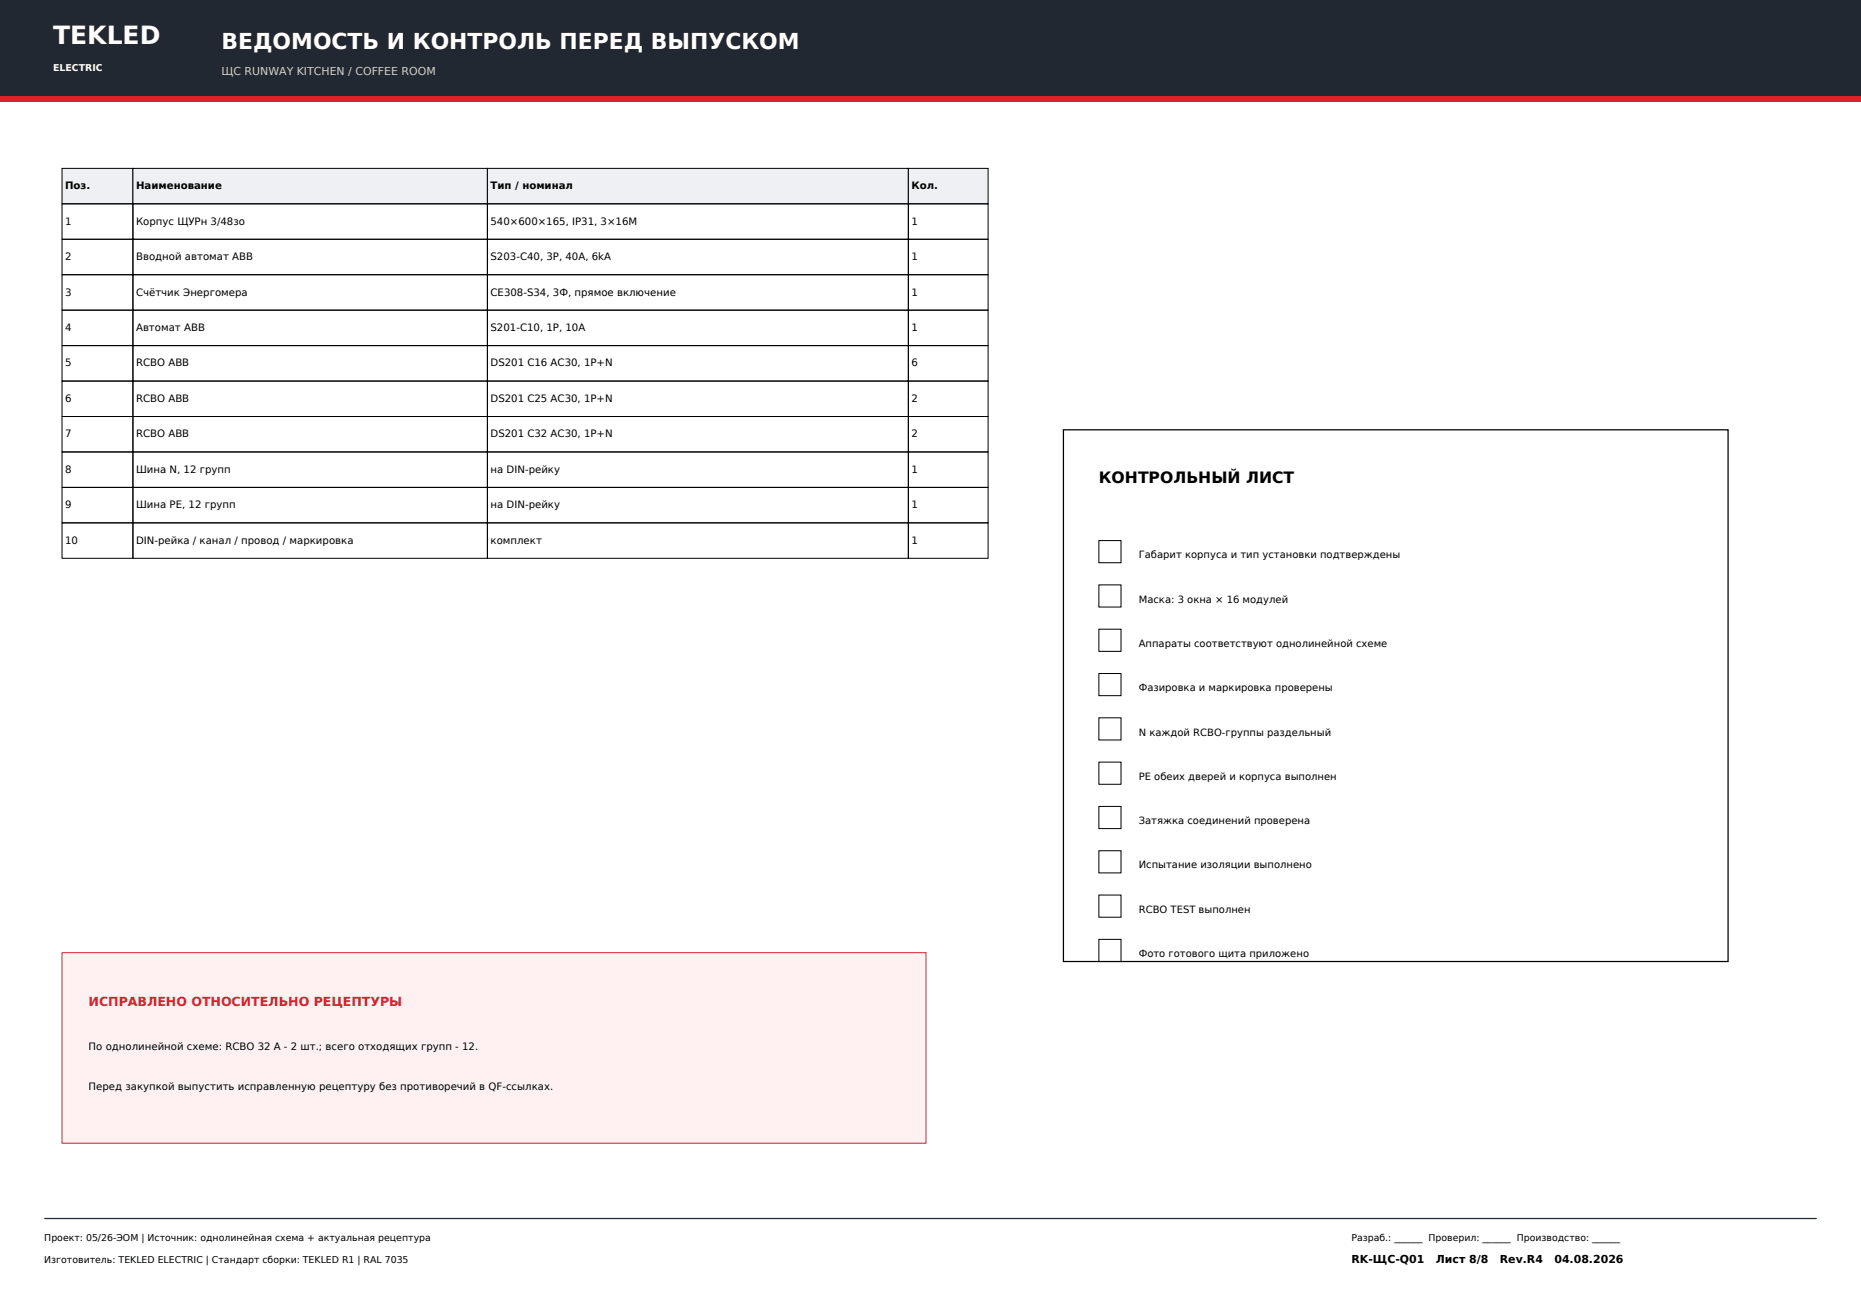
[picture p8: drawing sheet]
<svg xmlns="http://www.w3.org/2000/svg" width="420mm" height="297mm" viewBox="0 0 420 297" stroke-linecap="round" stroke-linejoin="round" font-family="sans-serif">
<defs><g id="words">
<text font-size="5.6" fill="#fff" x="12" y="10">TEKLED</text>
<text font-size="4.9" fill="#fff" x="50" y="11">ВЕДОМОСТЬ И КОНТРОЛЬ ПЕРЕД ВЫПУСКОМ</text>
<text font-size="3.5" x="248" y="109">КОНТРОЛЬНЫЙ ЛИСТ</text>
<text font-size="2.8" fill="#d9232e" x="20" y="227">ИСПРАВЛЕНО ОТНОСИТЕЛЬНО РЕЦЕПТУРЫ</text>
<text font-size="2.5" fill="#cbd0d8" x="50" y="17">ЩС RUNWAY KITCHEN / COFFEE ROOM</text>
<g font-size="2.5">
<text x="305" y="285">RK-ЩС-Q01</text>
<text x="324.1" y="285">Лист 8/8</text>
<text x="338.5" y="285">Rev.R4</text>
<text x="350.8" y="285">04.08.2026</text>
</g>
<g font-size="2.3">
<text x="14.7" y="42.7">Поз.</text>
<text x="30.7" y="42.7">Наименование</text>
<text x="110.7" y="42.7">Тип / номинал</text>
<text x="205.7" y="42.7">Кол.</text>
<text x="14.7" y="50.7">1</text>
<text x="30.7" y="50.7">Корпус ЩУРн 3/48зо</text>
<text x="110.7" y="50.7">540×600×165, IP31, 3×16М</text>
<text x="205.7" y="50.7">1</text>
<text x="14.7" y="58.7">2</text>
<text x="30.7" y="58.7">Вводной автомат ABB</text>
<text x="110.7" y="58.7">S203-C40, 3P, 40A, 6kA</text>
<text x="205.7" y="58.7">1</text>
<text x="14.7" y="66.7">3</text>
<text x="30.7" y="66.7">Счётчик Энергомера</text>
<text x="110.7" y="66.7">CE308-S34, 3Ф, прямое включение</text>
<text x="205.7" y="66.7">1</text>
<text x="14.7" y="74.7">4</text>
<text x="30.7" y="74.7">Автомат ABB</text>
<text x="110.7" y="74.7">S201-C10, 1P, 10A</text>
<text x="205.7" y="74.7">1</text>
<text x="14.7" y="82.7">5</text>
<text x="30.7" y="82.7">RCBO ABB</text>
<text x="110.7" y="82.7">DS201 C16 AC30, 1P+N</text>
<text x="205.7" y="82.7">6</text>
<text x="14.7" y="90.7">6</text>
<text x="30.7" y="90.7">RCBO ABB</text>
<text x="110.7" y="90.7">DS201 C25 AC30, 1P+N</text>
<text x="205.7" y="90.7">2</text>
<text x="14.7" y="98.7">7</text>
<text x="30.7" y="98.7">RCBO ABB</text>
<text x="110.7" y="98.7">DS201 C32 AC30, 1P+N</text>
<text x="205.7" y="98.7">2</text>
<text x="14.7" y="106.7">8</text>
<text x="30.7" y="106.7">Шина N, 12 групп</text>
<text x="110.7" y="106.7">на DIN-рейку</text>
<text x="205.7" y="106.7">1</text>
<text x="14.7" y="114.7">9</text>
<text x="30.7" y="114.7">Шина PE, 12 групп</text>
<text x="110.7" y="114.7">на DIN-рейку</text>
<text x="205.7" y="114.7">1</text>
<text x="14.7" y="122.7">10</text>
<text x="30.7" y="122.7">DIN-рейка / канал / провод / маркировка</text>
<text x="110.7" y="122.7">комплект</text>
<text x="205.7" y="122.7">1</text>
<text x="257" y="126">Габарит корпуса и тип установки подтверждены</text>
<text x="257" y="136">Маска: 3 окна × 16 модулей</text>
<text x="257" y="146">Аппараты соответствуют однолинейной схеме</text>
<text x="257" y="156">Фазировка и маркировка проверены</text>
<text x="257" y="166">N каждой RCBO-группы раздельный</text>
<text x="257" y="176">PE обеих дверей и корпуса выполнен</text>
<text x="257" y="186">Затяжка соединений проверена</text>
<text x="257" y="196">Испытание изоляции выполнено</text>
<text x="257" y="206">RCBO TEST выполнен</text>
<text x="257" y="216">Фото готового щита приложено</text>
<text x="20" y="237">По однолинейной схеме: RCBO 32 A - 2 шт.; всего отходящих групп - 12.</text>
<text x="20" y="246">Перед закупкой выпустить исправленную рецептуру без противоречий в QF-ссылках.</text>
</g>
<text font-size="2.1" fill="#fff" x="12" y="16">ELECTRIC</text>
<g font-size="2.1">
<text x="10" y="280">Проект: 05/26-ЭОМ | Источник: однолинейная схема + актуальная рецептура</text>
<text x="305" y="280">Разраб.: ______ Проверил: ______ Производство: ______</text>
<text x="10" y="285">Изготовитель: TEKLED ELECTRIC | Стандарт сборки: TEKLED R1 | RAL 7035</text>
</g>
</g></defs>
<path d="M0 0h420v22h-420z" fill-rule="evenodd" fill="#222831"/>
<path d="M0 21.8h420v1.2h-420z" fill-rule="evenodd" fill="#d9232e"/>
<path d="M10 275h400" fill="none" stroke="#222831" stroke-width=".28"/>
<g fill="#eef0f3" stroke="#000" stroke-width=".23">
<path d="M14 38h16v8h-16z" fill-rule="evenodd"/>
<path d="M30 38h80v8h-80z" fill-rule="evenodd"/>
<path d="M110 38h95v8h-95z" fill-rule="evenodd"/>
<path d="M205 38h18v8h-18z" fill-rule="evenodd"/>
</g>
<g fill="none" stroke="#000" stroke-width=".23">
<path d="M14 46h16v8h-16zM14 54h16v8h-16zM30 46h80v8h-80zM30 54h80v8h-80zM110 46h95v8h-95zM110 54h95v8h-95zM205 46h18v8h-18zM205 54h18v8h-18zM14 62h16v8h-16zM14 70h16v8h-16zM14 78h16v8h-16zM30 62h80v8h-80z"/>
<path d="M30 70h80v8h-80zM30 78h80v8h-80zM110 62h95v8h-95zM110 70h95v8h-95zM110 78h95v8h-95zM205 62h18v8h-18zM205 70h18v8h-18zM205 78h18v8h-18zM14 86h16v8h-16zM14 94h16v8h-16zM30 86h80v8h-80zM30 94h80v8h-80z"/>
<path d="M110 86h95v8h-95zM110 94h95v8h-95zM205 86h18v8h-18zM205 94h18v8h-18zM14 102h16v8h-16zM14 110h16v8h-16zM14 118h16v8h-16zM30 102h80v8h-80zM30 110h80v8h-80zM30 118h80v8h-80zM110 102h95v8h-95zM110 110h95v8h-95z"/>
<path d="M110 118h95v8h-95zM205 102h18v8h-18zM205 110h18v8h-18zM205 118h18v8h-18zM248 122h5v5h-5zM248 132h5v5h-5zM248 142h5v5h-5zM248 152h5v5h-5zM248 162h5v5h-5zM248 172h5v5h-5zM248 182h5v5h-5zM248 192h5v5h-5z"/>
<path d="M248 202h5v5h-5zM248 212h5v5h-5z"/>
</g>
<path d="M240 97h150v120h-150z" fill="none" stroke="#000" stroke-width=".28"/>
<path d="M14 215h195v43h-195z" fill-rule="evenodd" fill="#fff1f1" stroke="#d9232e" stroke-width=".23"/>
<use href="#words"/>
</svg>
